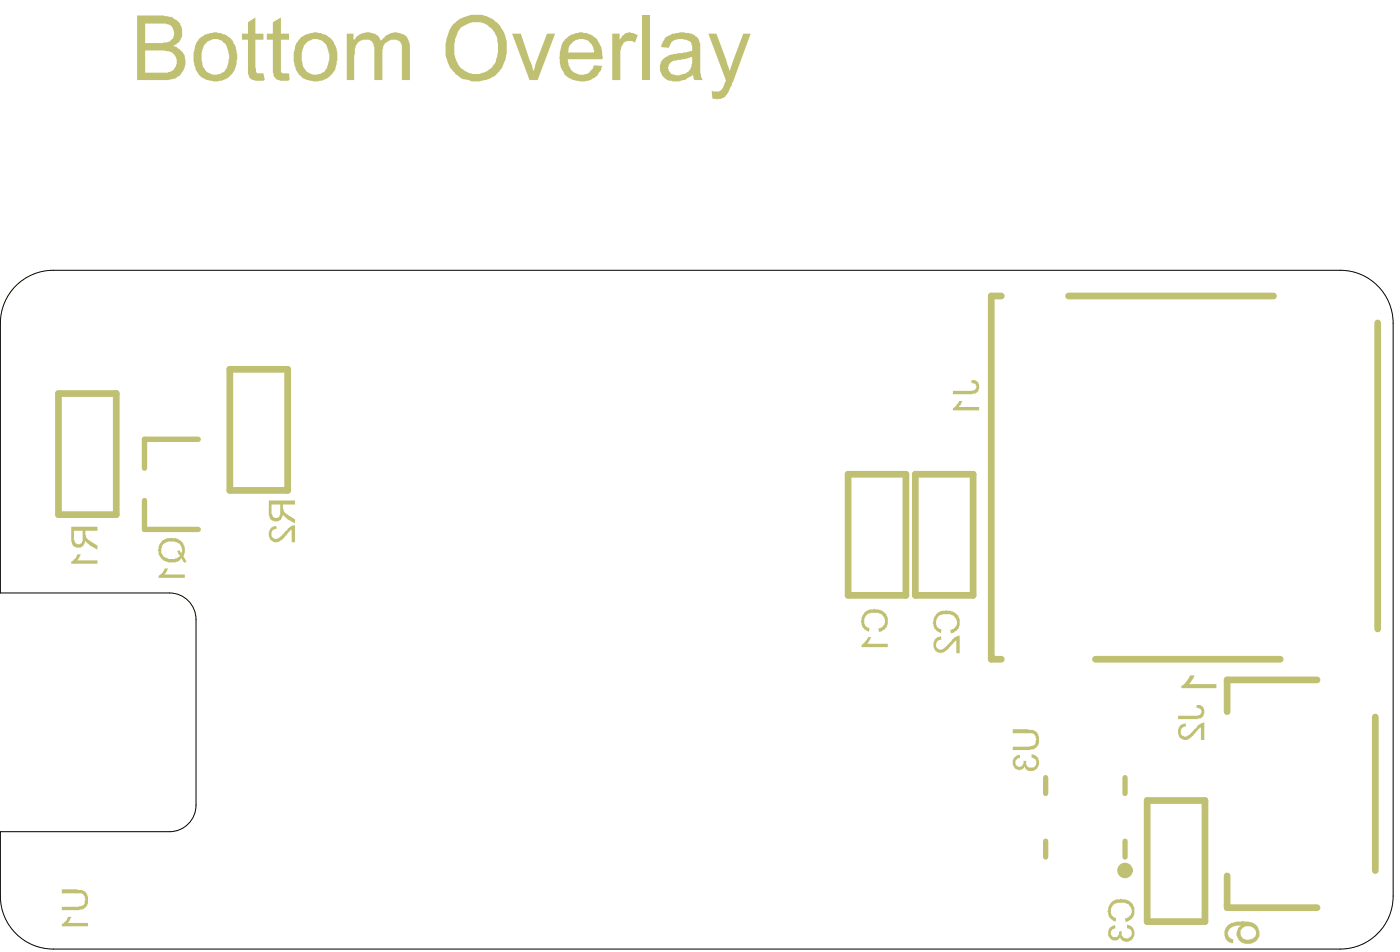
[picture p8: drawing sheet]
<svg xmlns="http://www.w3.org/2000/svg" width="176mm" height="120mm" viewBox="0 0 176 120" stroke-linecap="round" stroke-linejoin="round" font-family="sans-serif">
<path d="M2.3 35.6a6.6 6.6 0 0 1 4.4-1.6h161.8a6.7 6.7 0 0 1 6.7 6.6v72a6.7 6.7 0 0 1-6.7 6.6h-161.8a6.7 6.7 0 0 1-6.7-6.6v-8.1h21.3a3.3 3.3 0 0 0 3.3-3.3v-23.4a3.3 3.3 0 0 0-3.3-3.3h-21.3v-33.9a6.6 6.6 0 0 1 2.3-5z" fill="none" stroke="#000" stroke-width=".13"/>
<path d="M125.9 37.2h-1.3v45.6h1.3M134.4 37.2h25.7M7.4 49.4h7.2v15.2h-7.2zM28.9 46.4h7.3v15.2h-7.3zM106.6 59.6h7.3v15.2h-7.3zM115.1 59.6h7.3v15.2h-7.3zM173.2 40.6v38.4M137.7 82.8h23.3M165.6 85.4h-11.3v4M172.9 90.1v19.3M144.2 100.6h7.3v15.2h-7.3zM154.3 110v4h11.3" fill="none" stroke="#c0c073" stroke-width=".84"/>
<path d="M131.5 97.7v2M141.5 97.7v2M131.5 105.7v2M141.5 105.7v2" fill="none" stroke="#c0c073" stroke-width=".67"/>
<path d="M24.9 55.2h-6.7v3.6M18.2 62.9v3.6h6.7" fill="none" stroke="#c0c073" stroke-width=".68"/>
<g fill="#c0c073">
<path d="M119.8 49.1h2.3a.77 .77 0 0 0 .7-.4 .43 .43 0 0 0-.4-.5l-.3-.1 .1-.4h.1a.76 .76 0 0 1 .8 1l-.1 .3a.6 .6 0 0 1-.6 .4l-.1 .1h-2.5z"/>
<path d="M120.6 50.4h.4l-.1 .1a.66 .66 0 0 1-.3 .5l-.1 .1h2.6v.5h-3.3v-.3l.4-.3z"/>
<path d="M127.3 91.6h2l.2 .1a1.05 1.05 0 0 1 1.1 .8 1.41 1.41 0 0 1-.4 1.5l-.2 .1h-.4l-.1 .1h-2.2v-.4h2.2l.4-.2a.39 .39 0 0 0 .3-.6l.1-.2-.1-.3-.2-.2a.96 .96 0 0 0-.8-.2h-1.9z"/>
<path d="M127.4 95.2h.2a.66 .66 0 0 1 .6-.4l.1 .4h-.1a.54 .54 0 0 0-.5 .7 .54 .54 0 0 0 .7 .4h.1l.2-.4v-.3h.3a.66 .66 0 0 0 .8 .8 .66 .66 0 0 0 .3-1.1l-.4-.1v-.5a1.06 1.06 0 0 1 .9 1.4v.2a.96 .96 0 0 1-1.6 .3l-.1-.3a.58 .58 0 0 1-.6 .4v.1l-.3-.1a.76 .76 0 0 1-.7-1z"/>
<path d="M139.9 113.2l.7-.2a1.79 1.79 0 0 1 1.9 .7 1.6 1.6 0 0 1-.3 1.8l-.7 .4v-.5h.1a.96 .96 0 0 0 .7-1 .96 .96 0 0 0-.8-.9v-.1a2.2 2.2 0 0 0-1.6 .3 1.47 1.47 0 0 0-.1 1.3l.1 .2 .5 .2-.1 .4a1.18 1.18 0 0 1-1-1.2v-.2l.1-.7h.1z"/>
<path d="M139.5 116.5l.7-.3 .1 .4a.71 .71 0 0 0-.6 .9h.1a.48 .48 0 0 0 .7 .1l.2-.2v-.4h.3a.63 .63 0 0 0 .2 .7 .68 .68 0 0 0 .9 .1 .68 .68 0 0 0 .2-.8h-.1v-.2l-.5-.2v-.4h.1a1.05 1.05 0 0 1 .9 .9 1.05 1.05 0 0 1-.7 1.1l-.1 .1h-.4a.74 .74 0 0 1-.6-.6 .79 .79 0 0 1-.8 .4 .79 .79 0 0 1-.7-.5l-.1-.1v-.5z"/>
<path d="M7.8 111.7h1.9l.2 .1a1.05 1.05 0 0 1 1.2 .8 1.41 1.41 0 0 1-.5 1.5l-.2 .2h-.3h-.1h-2.2v-.4h2.1l.4-.2a.39 .39 0 0 0 .3-.5l.1-.3-.1-.3-.1-.2a.96 .96 0 0 0-.9-.2h-1.8z"/>
<path d="M8.5 115.2h.5v.1l-.3 .5-.2 .1h2.6v.5h-3.3v-.3l.2-.2a.81 .81 0 0 0 .5-.7z"/>
<path d="M34.2 66.2l.5-.1 .1 .3a.65 .65 0 0 0-.7 .5 .65 .65 0 0 0 .5 .8 1.45 1.45 0 0 0 1.1-.8l.6-.6a.96 .96 0 0 1 .8-.3v2.1h-.4v-1.6l-.9 .9a1.44 1.44 0 0 1-1.2 .7 .64 .64 0 0 1-.6-.4l-.1-.1a1.17 1.17 0 0 1 .2-1.3z"/>
<path d="M108.7 77l.1-.2a2.7 2.7 0 0 1 1.7-.2h.1a.66 .66 0 0 1 .6 .4 1.19 1.19 0 0 1 .3 1.5v.3l-.3 .3-.7 .3-.1-.5h.2a.96 .96 0 0 0 .7-.9 .96 .96 0 0 0-.8-.9l-.1-.1a2.2 2.2 0 0 0-1.5 .2 1.47 1.47 0 0 0-.1 1.4l.1 .2 .4 .1v.5a1.18 1.18 0 0 1-1-1.2h-.1l.1-.6z"/>
<path d="M109.1 80.1l.1-.1h.3l-.1 .4h-.1v.2l-.3 .3h2.6v.4h-3.3v-.3l.5-.3z"/>
<path d="M117.8 77.1l.1-.1a2.7 2.7 0 0 1 1.7-.3l.1 .1a.66 .66 0 0 1 .5 .4 1.19 1.19 0 0 1 .4 1.5l-.1 .3-.3 .3-.6 .3-.1-.5h.2a.96 .96 0 0 0 .6-1 .96 .96 0 0 0-.7-.9h-.1a2.2 2.2 0 0 0-1.5 .2 1.47 1.47 0 0 0-.2 1.4l.2 .1 .4 .2-.1 .4a1.18 1.18 0 0 1-.9-1.2h-.1l.1-.6z"/>
<path d="M117.6 80.2l.3-.2 .4-.1 .1 .5a.64 .64 0 0 0-.7 .3 .64 .64 0 0 0 .2 .8h.2v.1l.5-.1 .8-.7a1.74 1.74 0 0 1 1.2-.9h.1v2.2h-.5v-1.6l-.5 .5a1.85 1.85 0 0 1-1 .9 .92 .92 0 0 1-.9-.1 .92 .92 0 0 1-.4-.8v-.3z"/>
<path d="M149.7 84.8h.5v.2l-.6 .9h-.1h3.4v.6h-4.3v-.4l.2-.1 .3-.3z"/>
<path d="M9.7 69.6h.4v.1l-.2 .5-.3 .2h2.7v.4h-3.3v-.2l.2-.3a.81 .81 0 0 0 .5-.7z"/>
<path d="M20.7 71.4h.4l-.1 .1a.66 .66 0 0 1-.3 .6l-.1 .1h2.6v.4h-3.3v-.3l.5-.4z"/>
<path d="M148.1 89.9h2.3a.77 .77 0 0 0 .7-.4 .43 .43 0 0 0-.4-.5l-.3-.1 .1-.3h.1a.76 .76 0 0 1 .8 .9l-.1 .3a.6 .6 0 0 1-.6 .5h-.1h-2.5z"/>
<path d="M148.4 91.1l.7-.3v.5a.65 .65 0 0 0-.6 .4 .65 .65 0 0 0 .2 .8 .65 .65 0 0 0 .8-.1l.8-.9a1.49 1.49 0 0 1 1.1-.7v2.2h-.4v-1.6l-.6 .5a2.06 2.06 0 0 1-1.3 1.1l-.5-.1a1.24 1.24 0 0 1-.5-1.3z"/>
<path d="M31.2 2.8l.9-.6v2h1v.8h-1v3.5l.1 .1a.47 .47 0 0 0 .1 .6 .47 .47 0 0 0 .6 0h.2l.2 .9h-.1a1.82 1.82 0 0 1-1.8-.4l-.2-.4v-4.3h-.8v-.8h.8z"/>
<path d="M34.3 2.8l1-.6v2h1v.8h-1v3.5a.51 .51 0 0 0 .3 .7h.7l.1 .9h-.1h-.8a1.21 1.21 0 0 1-1.1-.5v-.4l-.1-.1v-4.1h-.8v-.8h.8z"/>
<path d="M43.6 4.2h.8v.9l.3-.3a1.96 1.96 0 0 1 3-.1l.2 .5 .2-.2a1.83 1.83 0 0 1 1.1-.9 1.62 1.62 0 0 1 1.2 .1l.7 .4 .4 1v4.5h-1v-3.7a1.13 1.13 0 0 0-.5-1.3 1.43 1.43 0 0 0-1.9 1.4v3.6h-1v-3.9a1.12 1.12 0 0 0-.7-1.2h-.2a1.34 1.34 0 0 0-1.5 .9l-.2 1.1v3.1h-.9z"/>
<path d="M64.4 4.2h1.1l1.6 4.8 .3-1.2 1.4-3.6h1l-2.2 5.9h-1z"/>
<path d="M77 4.2h.9v1l.1-.3a1.24 1.24 0 0 1 1.8-.7l.4 .2-.3 .9a1.06 1.06 0 0 0-1-.1 .81 .81 0 0 0-.7 .5v.2h-.1l-.1 .5v3.7h-1z"/>
<path d="M80.8 1.9h.9v8.2h-.9z"/>
<path d="M89.1 4.2h1l1.7 4.8 1.7-4.8h.9l-2.2 6.1-.2 .2v.2l-.1 .2-.5 .9-.4 .5a1.15 1.15 0 0 1-1 .1h-.3l-.1-.1-.1-.9 .3 .1a.89 .89 0 0 0 1-.4h.1l.4-1z"/>
<path d="M33.8 62.9v1.8l.2 .5a1.05 1.05 0 0 0 1.2 .1h.1v-.1l.2-.2 .1-.4 .2 .4 1.3 .7v-.5l-.7-.4a1.27 1.27 0 0 1-.8-1v-.4h1.5v-.5zM34.1 63.4h1.1v1.1a.54 .54 0 0 1-.3 .5 .54 .54 0 0 1-.6-.1l-.1-.3h-.1z"/>
<path d="M9 66.2v1.8l.1 .5a1.05 1.05 0 0 0 1.3 .1h.1v-.1l.1-.2 .1-.4 .3 .4 1.3 .7v-.5l-.7-.4a1.27 1.27 0 0 1-.9-1v-.4h1.6v-.5zM9.3 66.7h1.1v1.1a.54 .54 0 0 1-.3 .5 .54 .54 0 0 1-.6-.1l-.1-.3h-.1z"/>
<path d="M20.4 67.9l-.1 .2a1.49 1.49 0 0 0-.4 1.4 1.74 1.74 0 0 0 2.2 1.1 .77 .77 0 0 0 .7-.5l.4 .6 .2-.1v-.2h-.1l-.2-.5a1.53 1.53 0 0 0-1.5-2.3l-.1-.1v.1h-.5zM20.4 68.5a1.67 1.67 0 0 1 2.1-.2 .98 .98 0 0 1 .3 1.2l-.2-.4-.3 .1 .1 .3 .2 .3a1.4 1.4 0 0 1-1.5 .3 1.02 1.02 0 0 1-.8-1.1z"/>
<path d="M154.4 116.2a1.53 1.53 0 0 0-.2 1.9l.4 .3 .5 .1v-.5a.66 .66 0 0 1-.6-1 1.03 1.03 0 0 1 .8-.6l.1-.1h.7l-.1 .1a1.13 1.13 0 0 0 .1 1.9v.1a1.61 1.61 0 0 0 2.3-.8 1.56 1.56 0 0 0-.8-1.7l-.9-.1a3.9 3.9 0 0 0-2.1 .3zM156.2 116.5h.1a1 1 0 0 1 1.6 .7 .65 .65 0 0 1-.4 .7 .96 .96 0 0 1-1.1 0 .96 .96 0 0 1-.4-1z"/>
<path d="M17.2 1.9h3.3l.3 .1a2.03 2.03 0 0 1 2.1 2.1v.3a1.85 1.85 0 0 1-1.1 1.3 2.01 2.01 0 0 1 1.1 .8h.1a2.32 2.32 0 0 1-2 3.6h-3.8zM18.3 3v2.4h2.1l.4-.1a1.03 1.03 0 0 0 .8-.4h.1a1.37 1.37 0 0 0-.3-1.8l-.5-.1zM18.3 6.3v2.8h2.1a2.22 2.22 0 0 0 1.5-.4v-.1a.99 .99 0 0 0 .3-.8 1.3 1.3 0 0 0-1.3-1.4l-.3-.1z"/>
<path d="M25.3 4.7l.1-.1a2.91 2.91 0 0 1 2.2-.5 2.26 2.26 0 0 1 1.6 1 3.6 3.6 0 0 1 .5 2.6 2.54 2.54 0 0 1-3.2 2.4 2.32 2.32 0 0 1-2.1-2.2 3.5 3.5 0 0 1 .5-2.8zM25.8 5.5a2.72 2.72 0 0 0-.4 2.3 1.62 1.62 0 0 0 1.5 1.6 1.62 1.62 0 0 0 1.7-1.4l.1-.3a1.4 1.4 0 0 0 0-1 1.52 1.52 0 0 0-.6-1.4 .97 .97 0 0 0-.9-.4 1.28 1.28 0 0 0-1.1 .3z"/>
<path d="M37.9 4.7a3.5 3.5 0 0 1 2.5-.6l.1 .1a1.84 1.84 0 0 1 1.2 .9h.1a4.2 4.2 0 0 1 .6 2.5l-.1 .1a2.54 2.54 0 0 1-3.2 2.4h-.1a2.17 2.17 0 0 1-1.5-.9l-.1-.1a3.8 3.8 0 0 1-.3-3l.2-.7zM38.4 5.5a2.72 2.72 0 0 0-.4 2.3 1.62 1.62 0 0 0 1.5 1.6 1.62 1.62 0 0 0 1.7-1.4l.1-.3a2.31 2.31 0 0 0-.1-1.7 1.55 1.55 0 0 0-2.8-.5z"/>
<path d="M57 3a4.2 4.2 0 0 1 5-.5l.3 .2a2.46 2.46 0 0 1 1 1.3l.2 .2a5.2 5.2 0 0 1-.7 4.8 3.9 3.9 0 0 1-4.3 1l-.4-.1a4.1 4.1 0 0 1-2-4.7 5.1 5.1 0 0 1 .9-2.2zM57.8 3.6a4.4 4.4 0 0 0-.4 4 2.54 2.54 0 0 0 2.3 1.7 2.84 2.84 0 0 0 2.9-3v-.2a3.1 3.1 0 0 0-1.7-3.1 2.92 2.92 0 0 0-3 .6z"/>
<path d="M71.1 4.9l.1-.1a2.74 2.74 0 0 1 2.4-.7 2.23 2.23 0 0 1 1.9 1.6l.2 .7 .1 .8-.1 .2h-4.3a1.84 1.84 0 0 0 .4 1.4 1.81 1.81 0 0 0 2.3 .3l.4-.5 .2-.4 1 .1a2.14 2.14 0 0 1-.9 1.4v.1l-.4 .1a1.6 1.6 0 0 1-1.3 .3 2.89 2.89 0 0 1-2.2-1v-.1a2.46 2.46 0 0 1-.5-1.7l-.1-.2 .1-.1v-.6a3.5 3.5 0 0 1 .7-1.6zM71.9 5.4l-.3 .4-.2 .8h3.3v-.1a1.65 1.65 0 0 0-1.1-1.5l-.3-.1a2.02 2.02 0 0 0-1.4 .5z"/>
<path d="M83.7 4.7a3.7 3.7 0 0 1 3.1-.5h.2v.1a1.54 1.54 0 0 1 1.1 1.6v3.3v.1a.78 .78 0 0 0 .3 .8h-1.1l-.2-.7a3.1 3.1 0 0 1-2.7 .7 1.61 1.61 0 0 1-1.1-2.6 2.38 2.38 0 0 1 1.8-.7l1.9-.4v-.2a1.08 1.08 0 0 0-.3-1h-.1a1.89 1.89 0 0 0-2.2 .1l-.3 .7-.9-.1 .1-.7zM84.4 7.8l-.3 .3-.1 .4 .1 .3a.74 .74 0 0 0 .7 .6 1.79 1.79 0 0 0 2.1-.9l.1-.6v-.7h-.2l-.7 .2-1.3 .2z"/>
</g>
<circle cx="141.5" cy="109.4" r=".46" fill="none" stroke="#c0c073" stroke-width="1"/>
</svg>
